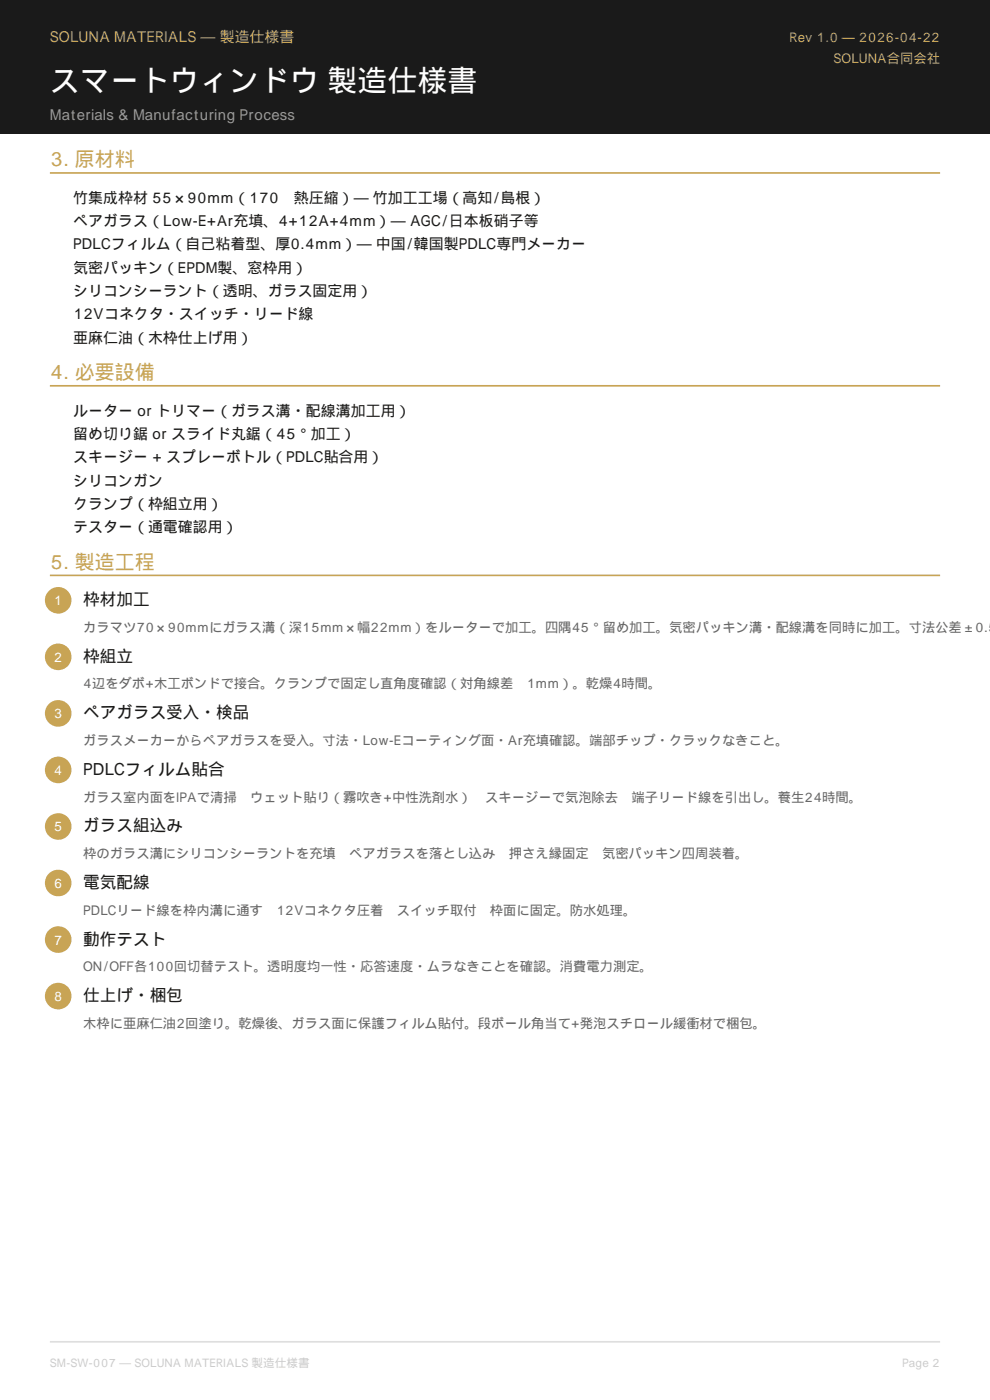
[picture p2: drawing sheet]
<svg xmlns="http://www.w3.org/2000/svg" width="210mm" height="297mm" viewBox="0 0 210 297" stroke-linecap="round" stroke-linejoin="round" font-family="sans-serif">
<defs><g id="words">
<text font-size="6.3" fill="#fff" x="10.6" y="19.4">スマートウィンドウ 製造仕様書</text>
<g font-size="4.2" fill="#c8a455">
<text x="10.6" y="35.3">3. 原材料</text>
<text x="10.6" y="80.4">4. 必要設備</text>
<text x="10.6" y="120.6">5. 製造工程</text>
</g>
<g font-size="3.5" fill="#1a1a1a">
<text x="17.6" y="128.4">枠材加工</text>
<text x="17.6" y="140.4">枠組立</text>
<text x="17.6" y="152.4">ペアガラス受入・検品</text>
<text x="17.6" y="164.4">PDLCフィルム貼合</text>
<text x="17.6" y="176.4">ガラス組込み</text>
<text x="17.6" y="188.4">電気配線</text>
<text x="17.6" y="200.4">動作テスト</text>
<text x="17.6" y="212.4">仕上げ・梱包</text>
</g>
<text font-size="3.2" fill="#c8a455" x="10.6" y="8.8">SOLUNA MATERIALS — 製造仕様書</text>
<text font-size="3.2" fill="#999" x="10.6" y="25.4">Materials &amp; Manufacturing Process</text>
<g font-size="3.2" fill="#1a1a1a">
<text x="15.5" y="43">竹集成枠材 55×90mm（170℃熱圧縮）— 竹加工工場（高知/島根）</text>
<text x="15.5" y="48">ペアガラス（Low-E+Ar充填、4+12A+4mm）— AGC/日本板硝子等</text>
<text x="15.5" y="52.9">PDLCフィルム（自己粘着型、厚0.4mm）— 中国/韓国製PDLC専門メーカー</text>
<text x="15.5" y="57.9">気密パッキン（EPDM製、窓枠用）</text>
<text x="15.5" y="62.8">シリコンシーラント（透明、ガラス固定用）</text>
<text x="15.5" y="67.7">12Vコネクタ・スイッチ・リード線</text>
<text x="15.5" y="72.7">亜麻仁油（木枠仕上げ用）</text>
<text x="15.5" y="88.2">ルーター or トリマー（ガラス溝・配線溝加工用）</text>
<text x="15.5" y="93.1">留め切り鋸 or スライド丸鋸（45°加工）</text>
<text x="15.5" y="98.1">スキージー + スプレーボトル（PDLC貼合用）</text>
<text x="15.5" y="103">シリコンガン</text>
<text x="15.5" y="107.9">クランプ（枠組立用）</text>
<text x="15.5" y="112.9">テスター（通電確認用）</text>
</g>
<g font-size="2.8" fill="#c8a455">
<text x="167.5" y="8.8">Rev 1.0 — 2026-04-22</text>
<text x="176.8" y="13.4">SOLUNA合同会社</text>
</g>
<g font-size="2.8" fill="#666">
<text x="17.6" y="134.1">カラマツ70×90mmにガラス溝（深15mm×幅22mm）をルーターで加工。四隅45°留め加工。気密パッキン溝・配線溝を同時に加工。寸法公差±0.5</text>
<text x="17.6" y="146">4辺をダボ+木工ボンドで接合。クランプで固定し直角度確認（対角線差≤1mm）。乾燥4時間。</text>
<text x="17.6" y="158">ガラスメーカーからペアガラスを受入。寸法・Low-Eコーティング面・Ar充填確認。端部チップ・クラックなきこと。</text>
<text x="17.6" y="170">ガラス室内面をIPAで清掃→ウェット貼り（霧吹き+中性洗剤水）→スキージーで気泡除去→端子リード線を引出し。養生24時間。</text>
<text x="17.6" y="182">枠のガラス溝にシリコンシーラントを充填→ペアガラスを落とし込み→押さえ縁固定→気密パッキン四周装着。</text>
<text x="17.6" y="194">PDLCリード線を枠内溝に通す→12Vコネクタ圧着→スイッチ取付→枠面に固定。防水処理。</text>
<text x="17.6" y="206">ON/OFF各100回切替テスト。透明度均一性・応答速度・ムラなきことを確認。消費電力測定。</text>
<text x="17.6" y="218">木枠に亜麻仁油2回塗り。乾燥後、ガラス面に保護フィルム貼付。段ボール角当て+発泡スチロール緩衝材で梱包。</text>
</g>
<g font-size="2.5" fill="#ccc">
<text x="10.6" y="289.9">SM-SW-007 — SOLUNA MATERIALS 製造仕様書</text>
<text x="191.4" y="289.9">Page 2</text>
</g>
</g></defs>
<path d="M0 0h210v28.2h-210z" fill-rule="evenodd" fill="#1a1a1a"/>
<path d="M10.6 284.7h188.8" fill="none" stroke="#ddd" stroke-width=".35"/>
<path d="M10.6 36.7h188.8M10.6 81.8h188.8M10.6 122.1h188.8" fill="none" stroke="#c8a455" stroke-width=".35"/>
<g fill="#c8a455">
<circle cx="12.3" cy="127.4" r="2.82"/>
<circle cx="12.3" cy="139.3" r="2.82"/>
<circle cx="12.3" cy="151.3" r="2.82"/>
<circle cx="12.3" cy="163.3" r="2.82"/>
<circle cx="12.3" cy="175.3" r="2.82"/>
<circle cx="12.3" cy="187.3" r="2.82"/>
<circle cx="12.3" cy="199.3" r="2.82"/>
<circle cx="12.3" cy="211.3" r="2.82"/>
</g>
<use href="#words"/>
</svg>
